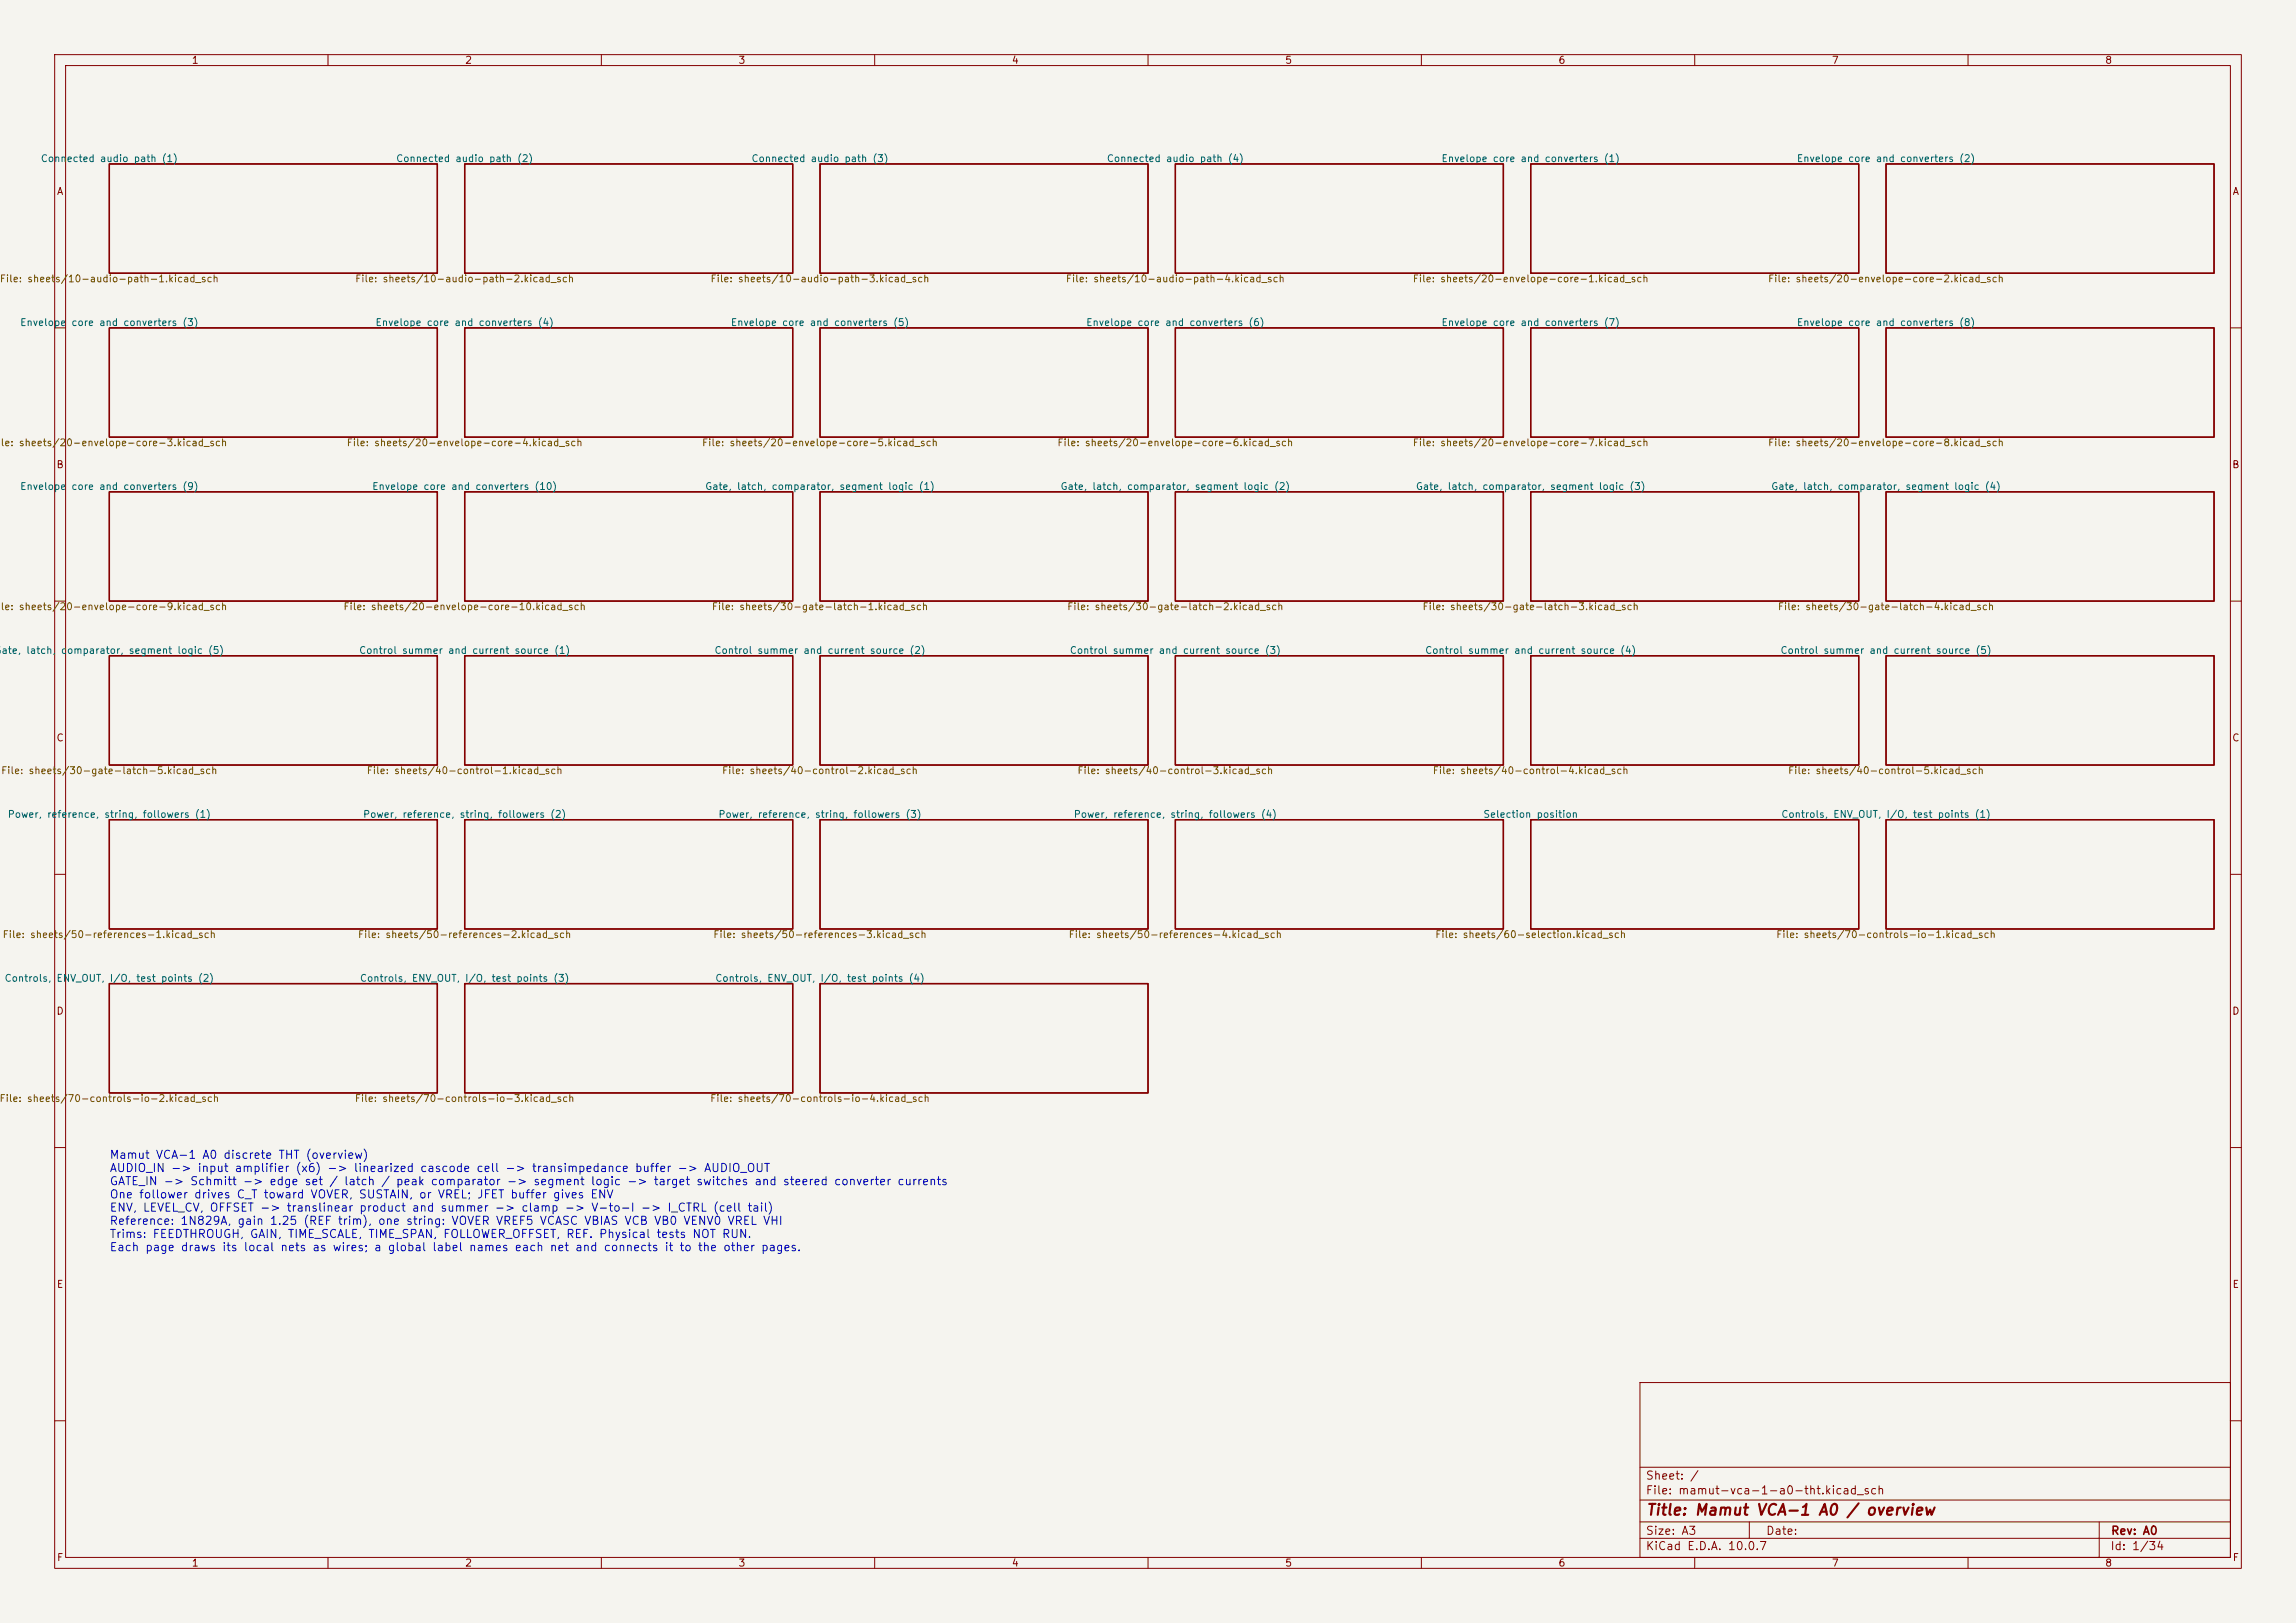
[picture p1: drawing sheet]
<svg xmlns="http://www.w3.org/2000/svg" width="420mm" height="297mm" viewBox="0 0 420 297" stroke-linecap="round" stroke-linejoin="round" font-family="sans-serif">
<defs><g id="words">
<text font-size="2" fill="#840000" x="301" y="277.8">Title: Mamut VCA-1 A0 / overview</text>
<g font-size="1.5" fill="#0000c2">
<text x="20" y="212.4">Mamut VCA-1 A0 discrete THT (overview)</text>
<text x="20" y="214.9">AUDIO_IN -&gt; input amplifier (x6) -&gt; linearized cascode cell -&gt; transimpedance buffer -&gt; AUDIO_OUT</text>
<text x="20" y="217.3">GATE_IN -&gt; Schmitt -&gt; edge set / latch / peak comparator -&gt; segment logic -&gt; target switches and steered converter currents</text>
<text x="20" y="219.7">One follower drives C_T toward VOVER, SUSTAIN, or VREL; JFET buffer gives ENV</text>
<text x="20" y="222.1">ENV, LEVEL_CV, OFFSET -&gt; translinear product and summer -&gt; clamp -&gt; V-to-I -&gt; I_CTRL (cell tail)</text>
<text x="20" y="224.5">Reference: 1N829A, gain 1.25 (REF trim), one string: VOVER VREF5 VCASC VBIAS VCB VB0 VENV0 VREL VHI</text>
<text x="20" y="226.9">Trims: FEEDTHROUGH, GAIN, TIME_SCALE, TIME_SPAN, FOLLOWER_OFFSET, REF. Physical tests NOT RUN.</text>
<text x="20" y="229.3">Each page draws its local nets as wires; a global label names each net and connects it to the other pages.</text>
</g>
<g font-size="1.5" fill="#840000">
<text x="300.9" y="273.8">File: mamut-vca-1-a0-tht.kicad_sch</text>
<text x="300.9" y="271.1">Sheet: /</text>
<text x="300.9" y="281.2">Size: A3</text>
<text x="322.9" y="281.2">Date:</text>
<text x="386" y="281.2">Rev: A0</text>
<text x="300.9" y="284">KiCad E.D.A. 10.0.7</text>
<text x="385.9" y="284">Id: 1/34</text>
</g>
<g font-size="1.3" fill="#840000">
<text x="35" y="12">1</text>
<text x="85" y="12">2</text>
<text x="135" y="12">3</text>
<text x="185" y="12">4</text>
<text x="235" y="12">5</text>
<text x="285" y="12">6</text>
<text x="335" y="12">7</text>
<text x="385" y="12">8</text>
<text x="10.3" y="36">A</text>
<text x="408.3" y="36">A</text>
<text x="10.2" y="86">B</text>
<text x="408.2" y="86">B</text>
<text x="10.2" y="136">C</text>
<text x="408.2" y="136">C</text>
<text x="10.2" y="186">D</text>
<text x="408.2" y="186">D</text>
<text x="10.3" y="236">E</text>
<text x="408.3" y="236">E</text>
<text x="10.3" y="286">F</text>
<text x="35" y="287">1</text>
<text x="85" y="287">2</text>
<text x="135" y="287">3</text>
<text x="185" y="287">4</text>
<text x="235" y="287">5</text>
<text x="285" y="287">6</text>
<text x="335" y="287">7</text>
<text x="385" y="287">8</text>
<text x="408.3" y="286">F</text>
</g>
<g font-size="1.3" fill="#006464">
<text x="7.4" y="30">Connected audio path (1)</text>
<text x="72.4" y="30">Connected audio path (2)</text>
<text x="137.4" y="30">Connected audio path (3)</text>
<text x="202.4" y="30">Connected audio path (4)</text>
<text x="263.6" y="30">Envelope core and converters (1)</text>
<text x="328.6" y="30">Envelope core and converters (2)</text>
<text x="3.6" y="60">Envelope</text>
<text x="12.9" y="60">core and converters (3)</text>
<text x="68.6" y="60">Envelope core and converters (4)</text>
<text x="133.6" y="60">Envelope core and converters (5)</text>
<text x="198.6" y="60">Envelope core and converters (6)</text>
<text x="263.6" y="60">Envelope core and converters (7)</text>
<text x="328.6" y="60">Envelope core and converters (8)</text>
<text x="3.6" y="90">Envelope</text>
<text x="12.9" y="90">core and converters (9)</text>
<text x="68" y="90">Envelope core and converters (10)</text>
<text x="128.9" y="90">Gate, latch, comparator, segment logic (1)</text>
<text x="193.9" y="90">Gate, latch, comparator, segment logic (2)</text>
<text x="258.9" y="90">Gate, latch, comparator, segment logic (3)</text>
<text x="323.9" y="90">Gate, latch, comparator, segment logic (4)</text>
<text x=".2" y="120">ate, latch,</text>
<text x="11" y="120">comparator, segment logic (5)</text>
<text x="65.6" y="120">Control summer and current source (1)</text>
<text x="130.6" y="120">Control summer and current source (2)</text>
<text x="195.6" y="120">Control summer and current source (3)</text>
<text x="260.6" y="120">Control summer and current source (4)</text>
<text x="325.6" y="120">Control summer and current source (5)</text>
<text x="1.3" y="150">Power, reference, string, followers (1)</text>
<text x="66.3" y="150">Power, reference, string, followers (2)</text>
<text x="131.3" y="150">Power, reference, string, followers (3)</text>
<text x="196.3" y="150">Power, reference, string, followers (4)</text>
<text x="271.2" y="150">Selection position</text>
<text x="325.7" y="150">Controls, ENV_OUT, I/O, test points (1)</text>
<text x=".7" y="180">Controls,</text>
<text x="10.2" y="180">ENV_OUT, I/O, test points (2)</text>
<text x="65.7" y="180">Controls, ENV_OUT, I/O, test points (3)</text>
<text x="130.7" y="180">Controls, ENV_OUT, I/O, test points (4)</text>
</g>
<g font-size="1.3" fill="#725600">
<text x="-.1" y="52">File: sheets/10-audio-path-1.kicad_sch</text>
<text x="64.9" y="52">File: sheets/10-audio-path-2.kicad_sch</text>
<text x="129.9" y="52">File: sheets/10-audio-path-3.kicad_sch</text>
<text x="194.9" y="52">File: sheets/10-audio-path-4.kicad_sch</text>
<text x="258.3" y="52">File: sheets/20-envelope-core-1.kicad_sch</text>
<text x="323.3" y="52">File: sheets/20-envelope-core-2.kicad_sch</text>
<text x="-.6" y="82">ile: sheets/20-envelope-core-3.kicad_sch</text>
<text x="63.3" y="82">File: sheets/20-envelope-core-4.kicad_sch</text>
<text x="128.3" y="82">File: sheets/20-envelope-core-5.kicad_sch</text>
<text x="193.3" y="82">File: sheets/20-envelope-core-6.kicad_sch</text>
<text x="258.3" y="82">File: sheets/20-envelope-core-7.kicad_sch</text>
<text x="323.3" y="82">File: sheets/20-envelope-core-8.kicad_sch</text>
<text x="-.6" y="112">ile: sheets/20-envelope-core-9.kicad_sch</text>
<text x="62.7" y="112">File: sheets/20-envelope-core-10.kicad_sch</text>
<text x="130.1" y="112">File: sheets/30-gate-latch-1.kicad_sch</text>
<text x="195.1" y="112">File: sheets/30-gate-latch-2.kicad_sch</text>
<text x="260.1" y="112">File: sheets/30-gate-latch-3.kicad_sch</text>
<text x="325.1" y="112">File: sheets/30-gate-latch-4.kicad_sch</text>
<text x=".1" y="142">File: sheets/30-gate-latch-5.kicad_sch</text>
<text x="67" y="142">File: sheets/40-control-1.kicad_sch</text>
<text x="132" y="142">File: sheets/40-control-2.kicad_sch</text>
<text x="197" y="142">File: sheets/40-control-3.kicad_sch</text>
<text x="262" y="142">File: sheets/40-control-4.kicad_sch</text>
<text x="327" y="142">File: sheets/40-control-5.kicad_sch</text>
<text x=".4" y="172">File: sheets/50-references-1.kicad_sch</text>
<text x="65.4" y="172">File: sheets/50-references-2.kicad_sch</text>
<text x="130.4" y="172">File: sheets/50-references-3.kicad_sch</text>
<text x="195.4" y="172">File: sheets/50-references-4.kicad_sch</text>
<text x="262.4" y="172">File: sheets/60-selection.kicad_sch</text>
<text x="324.8" y="172">File: sheets/70-controls-io-1.kicad_sch</text>
<text x="-.2" y="202">File: sheets/70-controls-io-2.kicad_sch</text>
<text x="64.8" y="202">File: sheets/70-controls-io-3.kicad_sch</text>
<text x="129.8" y="202">File: sheets/70-controls-io-4.kicad_sch</text>
</g>
</g></defs>
<path d="M0 0h420v297h-420z" fill="#f5f4ef" stroke="#f5f4ef" stroke-width=".18"/>
<g fill="none" stroke="#840000" stroke-width=".18">
<path d="M10 10h400v277h-400zM12 12h396v273h-396zM60 10v2M110 10v2M160 10v2M210 10v2M260 10v2M310 10v2M360 10v2M10 60h2M408 60h2M10 110h2"/>
<path d="M408 110h2M10 160h2M408 160h2M10 210h2M408 210h2M300 253h108v32h-108zM10 260h2M300 278.5h108M300 274.5h108M300 268.5h108M320 278.5v3M384 278.5v6.5"/>
<path d="M408 260h2M60 285v2M110 285v2M160 285v2M210 285v2M260 285v2M300 281.5h108M310 285v2M360 285v2"/>
</g>
<g fill="none" stroke="#840000" stroke-width=".25">
<path d="M20 30h60v20h-60zM85 30h60v20h-60zM150 30h60v20h-60zM215 30h60v20h-60zM280 30h60v20h-60zM345 30h60v20h-60zM20 60h60v20h-60zM85 60h60v20h-60zM150 60h60v20h-60zM215 60h60v20h-60zM280 60h60v20h-60zM345 60h60v20h-60z"/>
<path d="M20 90h60v20h-60zM85 90h60v20h-60zM150 90h60v20h-60zM215 90h60v20h-60zM280 90h60v20h-60zM345 90h60v20h-60zM20 120h60v20h-60zM85 120h60v20h-60zM150 120h60v20h-60zM215 120h60v20h-60zM280 120h60v20h-60zM345 120h60v20h-60z"/>
<path d="M20 150h60v20h-60zM85 150h60v20h-60zM150 150h60v20h-60zM215 150h60v20h-60zM280 150h60v20h-60zM345 150h60v20h-60zM20 180h60v20h-60zM85 180h60v20h-60zM150 180h60v20h-60z"/>
</g>
<use href="#words"/>
</svg>
